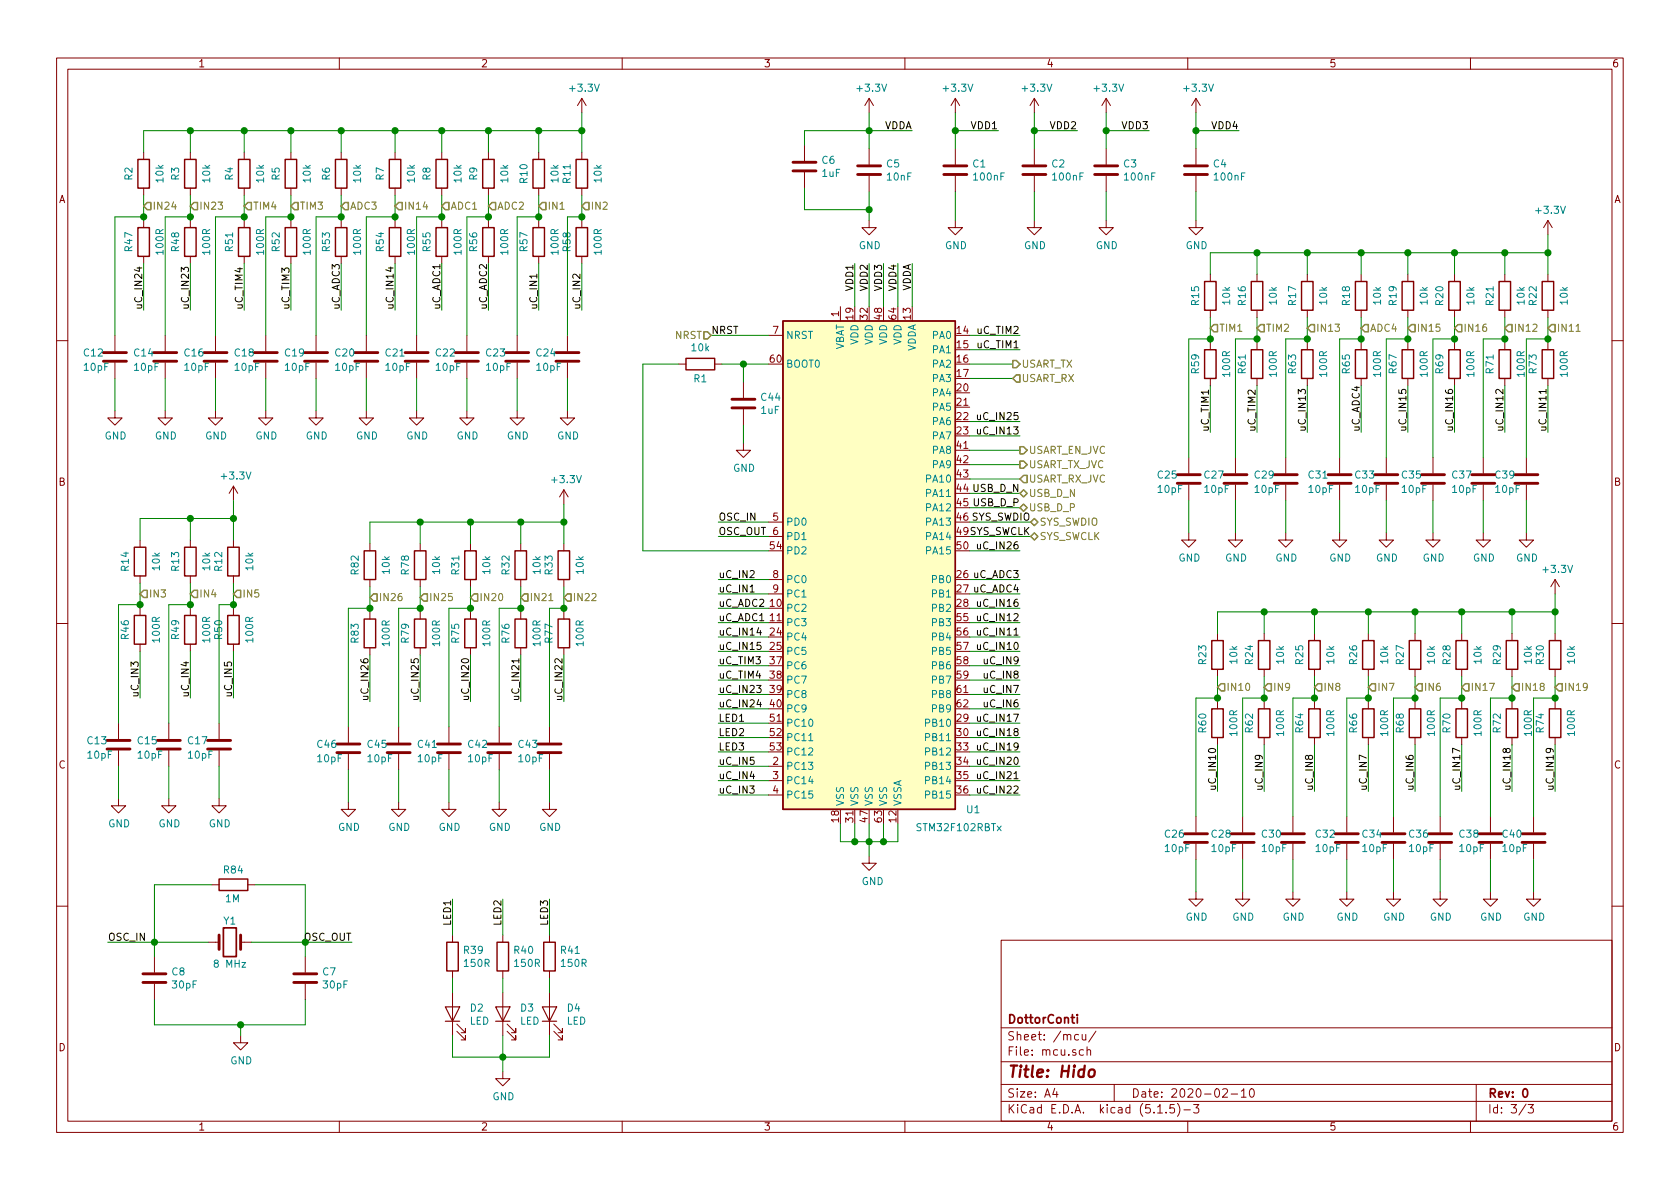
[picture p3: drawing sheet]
<svg xmlns="http://www.w3.org/2000/svg" width="297mm" height="210mm" viewBox="0 0 297 210" stroke-linecap="round" stroke-linejoin="round" font-family="sans-serif">
<defs><g id="words">
<text font-size="2.8" fill="#840000" x="178" y="190.5">Title: Hido</text>
<g font-size="2.1" fill="#840000">
<text x="178" y="184">Sheet: /mcu/</text>
<text x="178" y="181">DottorConti</text>
<text x="178" y="186.7">File: mcu.sch</text>
<text x="178" y="196.9">KiCad E.D.A. kicad (5.1.5)-3</text>
<text x="178" y="194.1">Size: A4</text>
<text x="200" y="194.1">Date: 2020-02-10</text>
<text x="263" y="194.1">Rev: 0</text>
<text x="263" y="196.9">Id: 3/3</text>
</g>
<g font-size="1.8" fill="#840000">
<text x="35" y="11.9">1</text>
<text x="85" y="11.9">2</text>
<text x="135" y="11.9">3</text>
<text x="185" y="11.9">4</text>
<text x="235" y="11.9">5</text>
<text x="285" y="11.9">6</text>
<text x="10.4" y="35.9">A</text>
<text x="285.4" y="35.9">A</text>
<text x="136.7" y="59">7</text>
<text x="148.3" y="56" transform="rotate(-90 148.3 56)">1</text>
<text x="150.9" y="56.5" transform="rotate(-90 150.9 56.5)">19</text>
<text x="153.4" y="56.5" transform="rotate(-90 153.4 56.5)">32</text>
<text x="156" y="56.5" transform="rotate(-90 156 56.5)">48</text>
<text x="158.5" y="56.5" transform="rotate(-90 158.5 56.5)">64</text>
<text x="161" y="56.5" transform="rotate(-90 161 56.5)">13</text>
<text x="169.2" y="59">14</text>
<text x="136.2" y="64.1">60</text>
<text x="169.2" y="61.6">15</text>
<text x="169.2" y="64.1">16</text>
<text x="169.2" y="66.7">17</text>
<text x="169.2" y="69.2">20</text>
<text x="169.2" y="71.7">21</text>
<text x="169.2" y="74.3">22</text>
<text x="169.2" y="76.8">23</text>
<text x="169.2" y="79.4">41</text>
<text x="169.2" y="81.9">42</text>
<text x="10.4" y="85.9">B</text>
<text x="169.2" y="84.4">43</text>
<text x="285.4" y="85.9">B</text>
<text x="136.7" y="92.1">5</text>
<text x="136.2" y="97.1">54</text>
<text x="169.2" y="97.1">50</text>
<text x="136.2" y="107.3">10</text>
<text x="136.7" y="102.2">8</text>
<text x="136.7" y="104.8">9</text>
<text x="169.2" y="107.3">28</text>
<text x="136.2" y="109.8">11</text>
<text x="136.2" y="112.4">24</text>
<text x="169.2" y="109.8">55</text>
<text x="169.2" y="112.4">56</text>
<text x="136.2" y="114.9">25</text>
<text x="136.2" y="117.5">37</text>
<text x="169.2" y="114.9">57</text>
<text x="169.2" y="117.5">58</text>
<text x="136.2" y="120">38</text>
<text x="136.2" y="122.5">39</text>
<text x="136.2" y="125.1">40</text>
<text x="169.2" y="120">59</text>
<text x="169.2" y="122.5">61</text>
<text x="169.2" y="125.1">62</text>
<text x="136.2" y="127.6">51</text>
<text x="136.2" y="130.2">52</text>
<text x="169.2" y="127.6">29</text>
<text x="169.2" y="130.2">30</text>
<text x="10.4" y="135.9">C</text>
<text x="136.2" y="132.7">53</text>
<text x="136.7" y="135.2">2</text>
<text x="136.7" y="137.8">3</text>
<text x="169.2" y="132.7">33</text>
<text x="169.2" y="135.2">34</text>
<text x="169.2" y="137.8">35</text>
<text x="285.4" y="135.9">C</text>
<text x="136.7" y="140.3">4</text>
<text x="169.2" y="140.3">36</text>
<text x="148.3" y="145.4" transform="rotate(-90 148.3 145.4)">18</text>
<text x="150.9" y="145.4" transform="rotate(-90 150.9 145.4)">31</text>
<text x="153.4" y="145.4" transform="rotate(-90 153.4 145.4)">47</text>
<text x="156" y="145.4" transform="rotate(-90 156 145.4)">63</text>
<text x="158.5" y="145.4" transform="rotate(-90 158.5 145.4)">12</text>
<text x="10.4" y="185.9">D</text>
<text x="285.4" y="185.9">D</text>
<text x="35" y="199.9">1</text>
<text x="85" y="199.9">2</text>
<text x="135" y="199.9">3</text>
<text x="185" y="199.9">4</text>
<text x="235" y="199.9">5</text>
<text x="285" y="199.9">6</text>
</g>
<g font-size="1.8" fill="#008484">
<text x="100.9" y="16.2">+3.3V</text>
<text x="151.7" y="16.2">+3.3V</text>
<text x="167" y="16.2">+3.3V</text>
<text x="180.9" y="16.2">+3.3V</text>
<text x="193.6" y="16.2">+3.3V</text>
<text x="209.5" y="16.2">+3.3V</text>
<text x="145.4" y="29">C6</text>
<text x="156.8" y="29.6">C5</text>
<text x="172" y="29.6">C1</text>
<text x="186" y="29.6">C2</text>
<text x="198.7" y="29.6">C3</text>
<text x="214.6" y="29.6">C4</text>
<text x="23.4" y="31.8" transform="rotate(-90 23.4 31.8)">R2</text>
<text x="28.9" y="32.2" transform="rotate(-90 28.9 32.2)">10k</text>
<text x="31.7" y="31.8" transform="rotate(-90 31.7 31.8)">R3</text>
<text x="37.2" y="32.2" transform="rotate(-90 37.2 32.2)">10k</text>
<text x="41.2" y="31.8" transform="rotate(-90 41.2 31.8)">R4</text>
<text x="46.7" y="32.2" transform="rotate(-90 46.7 32.2)">10k</text>
<text x="49.5" y="31.8" transform="rotate(-90 49.5 31.8)">R5</text>
<text x="54.9" y="32.2" transform="rotate(-90 54.9 32.2)">10k</text>
<text x="58.3" y="31.8" transform="rotate(-90 58.3 31.8)">R6</text>
<text x="63.8" y="32.2" transform="rotate(-90 63.8 32.2)">10k</text>
<text x="67.9" y="31.8" transform="rotate(-90 67.9 31.8)">R7</text>
<text x="73.4" y="32.2" transform="rotate(-90 73.4 32.2)">10k</text>
<text x="76.1" y="31.8" transform="rotate(-90 76.1 31.8)">R8</text>
<text x="81.6" y="32.2" transform="rotate(-90 81.6 32.2)">10k</text>
<text x="84.4" y="31.8" transform="rotate(-90 84.4 31.8)">R9</text>
<text x="89.9" y="32.2" transform="rotate(-90 89.9 32.2)">10k</text>
<text x="93.3" y="32.4" transform="rotate(-90 93.3 32.4)">R10</text>
<text x="98.8" y="32.2" transform="rotate(-90 98.8 32.2)">10k</text>
<text x="100.9" y="32.4" transform="rotate(-90 100.9 32.4)">R11</text>
<text x="106.4" y="32.2" transform="rotate(-90 106.4 32.2)">10k</text>
<text x="145.4" y="31.3">1uF</text>
<text x="156.9" y="31.9">10nF</text>
<text x="172.3" y="31.9">100nF</text>
<text x="186.3" y="31.9">100nF</text>
<text x="199" y="31.9">100nF</text>
<text x="214.8" y="31.9">100nF</text>
<text x="271.7" y="37.8">+3.3V</text>
<text x="23.4" y="44.4" transform="rotate(-90 23.4 44.4)">R47</text>
<text x="28.9" y="44.9" transform="rotate(-90 28.9 44.9)">100R</text>
<text x="31.7" y="44.4" transform="rotate(-90 31.7 44.4)">R48</text>
<text x="37.2" y="44.9" transform="rotate(-90 37.2 44.9)">100R</text>
<text x="41.2" y="44.4" transform="rotate(-90 41.2 44.4)">R51</text>
<text x="46.7" y="44.9" transform="rotate(-90 46.7 44.9)">100R</text>
<text x="49.5" y="44.4" transform="rotate(-90 49.5 44.4)">R52</text>
<text x="54.9" y="44.9" transform="rotate(-90 54.9 44.9)">100R</text>
<text x="58.3" y="44.4" transform="rotate(-90 58.3 44.4)">R53</text>
<text x="63.8" y="44.9" transform="rotate(-90 63.8 44.9)">100R</text>
<text x="67.9" y="44.4" transform="rotate(-90 67.9 44.4)">R54</text>
<text x="73.4" y="44.9" transform="rotate(-90 73.4 44.9)">100R</text>
<text x="76.1" y="44.4" transform="rotate(-90 76.1 44.4)">R55</text>
<text x="81.6" y="44.9" transform="rotate(-90 81.6 44.9)">100R</text>
<text x="84.4" y="44.4" transform="rotate(-90 84.4 44.4)">R56</text>
<text x="89.9" y="44.9" transform="rotate(-90 89.9 44.9)">100R</text>
<text x="93.3" y="44.4" transform="rotate(-90 93.3 44.4)">R57</text>
<text x="98.8" y="44.9" transform="rotate(-90 98.8 44.9)">100R</text>
<text x="100.9" y="44.4" transform="rotate(-90 100.9 44.4)">R58</text>
<text x="106.4" y="44.9" transform="rotate(-90 106.4 44.9)">100R</text>
<text x="151.8" y="44.1">GND</text>
<text x="167.1" y="44.1">GND</text>
<text x="181.1" y="44.1">GND</text>
<text x="193.8" y="44.1">GND</text>
<text x="209.6" y="44.1">GND</text>
<text x="212" y="53.9" transform="rotate(-90 212 53.9)">R15</text>
<text x="217.5" y="53.8" transform="rotate(-90 217.5 53.8)">10k</text>
<text x="220.3" y="53.9" transform="rotate(-90 220.3 53.9)">R16</text>
<text x="225.8" y="53.8" transform="rotate(-90 225.8 53.8)">10k</text>
<text x="229.2" y="53.9" transform="rotate(-90 229.2 53.9)">R17</text>
<text x="234.6" y="53.8" transform="rotate(-90 234.6 53.8)">10k</text>
<text x="238.7" y="53.9" transform="rotate(-90 238.7 53.9)">R18</text>
<text x="244.2" y="53.8" transform="rotate(-90 244.2 53.8)">10k</text>
<text x="246.9" y="53.9" transform="rotate(-90 246.9 53.9)">R19</text>
<text x="252.4" y="53.8" transform="rotate(-90 252.4 53.8)">10k</text>
<text x="255.2" y="53.9" transform="rotate(-90 255.2 53.9)">R20</text>
<text x="260.7" y="53.8" transform="rotate(-90 260.7 53.8)">10k</text>
<text x="264.1" y="53.9" transform="rotate(-90 264.1 53.9)">R21</text>
<text x="269.6" y="53.8" transform="rotate(-90 269.6 53.8)">10k</text>
<text x="271.7" y="53.9" transform="rotate(-90 271.7 53.9)">R22</text>
<text x="277.2" y="53.8" transform="rotate(-90 277.2 53.8)">10k</text>
<text x="138.9" y="59.9">NRST</text>
<text x="165" y="59.9">PA0</text>
<text x="14.9" y="63">C12</text>
<text x="14.9" y="65.6">10pF</text>
<text x="23.8" y="63">C14</text>
<text x="23.8" y="65.6">10pF</text>
<text x="32.7" y="63">C16</text>
<text x="32.7" y="65.6">10pF</text>
<text x="41.6" y="63">C18</text>
<text x="41.6" y="65.6">10pF</text>
<text x="50.4" y="63">C19</text>
<text x="50.5" y="65.6">10pF</text>
<text x="59.3" y="63">C20</text>
<text x="59.4" y="65.6">10pF</text>
<text x="68.2" y="63">C21</text>
<text x="68.3" y="65.6">10pF</text>
<text x="77.1" y="63">C22</text>
<text x="77.2" y="65.6">10pF</text>
<text x="86" y="63">C23</text>
<text x="86.1" y="65.6">10pF</text>
<text x="94.9" y="63">C24</text>
<text x="94.9" y="65.6">10pF</text>
<text x="122.4" y="62.1">10k</text>
<text x="138.9" y="65">BOOT0</text>
<text x="149.2" y="62.1" transform="rotate(-90 149.2 62.1)">VBAT</text>
<text x="151.8" y="61" transform="rotate(-90 151.8 61)">VDD</text>
<text x="154.3" y="61" transform="rotate(-90 154.3 61)">VDD</text>
<text x="156.8" y="61" transform="rotate(-90 156.8 61)">VDD</text>
<text x="159.4" y="61" transform="rotate(-90 159.4 61)">VDD</text>
<text x="161.9" y="62.3" transform="rotate(-90 161.9 62.3)">VDDA</text>
<text x="165" y="62.5">PA1</text>
<text x="165" y="65">PA2</text>
<text x="122.7" y="67.6">R1</text>
<text x="134.6" y="70.9">C44</text>
<text x="165" y="67.6">PA3</text>
<text x="165" y="70.1">PA4</text>
<text x="212" y="66" transform="rotate(-90 212 66)">R59</text>
<text x="217.5" y="66.5" transform="rotate(-90 217.5 66.5)">100R</text>
<text x="220.3" y="66" transform="rotate(-90 220.3 66)">R61</text>
<text x="225.8" y="66.5" transform="rotate(-90 225.8 66.5)">100R</text>
<text x="229.2" y="66" transform="rotate(-90 229.2 66)">R63</text>
<text x="234.6" y="66.5" transform="rotate(-90 234.6 66.5)">100R</text>
<text x="238.7" y="66" transform="rotate(-90 238.7 66)">R65</text>
<text x="244.2" y="66.5" transform="rotate(-90 244.2 66.5)">100R</text>
<text x="246.9" y="66" transform="rotate(-90 246.9 66)">R67</text>
<text x="252.4" y="66.5" transform="rotate(-90 252.4 66.5)">100R</text>
<text x="255.2" y="66" transform="rotate(-90 255.2 66)">R69</text>
<text x="260.7" y="66.5" transform="rotate(-90 260.7 66.5)">100R</text>
<text x="264.1" y="66" transform="rotate(-90 264.1 66)">R71</text>
<text x="269.6" y="66.5" transform="rotate(-90 269.6 66.5)">100R</text>
<text x="271.7" y="66" transform="rotate(-90 271.7 66)">R73</text>
<text x="277.2" y="66.5" transform="rotate(-90 277.2 66.5)">100R</text>
<text x="18.5" y="77.7">GND</text>
<text x="27.4" y="77.7">GND</text>
<text x="36.3" y="77.7">GND</text>
<text x="45.2" y="77.7">GND</text>
<text x="54.1" y="77.7">GND</text>
<text x="62.9" y="77.7">GND</text>
<text x="71.8" y="77.7">GND</text>
<text x="80.7" y="77.7">GND</text>
<text x="89.6" y="77.7">GND</text>
<text x="98.5" y="77.7">GND</text>
<text x="134.6" y="73.2">1uF</text>
<text x="165" y="72.6">PA5</text>
<text x="165" y="75.2">PA6</text>
<text x="165" y="77.7">PA7</text>
<text x="129.6" y="83.4">GND</text>
<text x="165" y="80.3">PA8</text>
<text x="165" y="82.8">PA9</text>
<text x="39.3" y="84.8">+3.3V</text>
<text x="97.7" y="85.4">+3.3V</text>
<text x="164" y="85.3">PA10</text>
<text x="164" y="87.9">PA11</text>
<text x="204.7" y="84.6">C25</text>
<text x="204.8" y="87.2">10pF</text>
<text x="213" y="84.6">C27</text>
<text x="213.1" y="87.2">10pF</text>
<text x="221.9" y="84.6">C29</text>
<text x="221.9" y="87.2">10pF</text>
<text x="231.4" y="84.6">C31</text>
<text x="231.5" y="87.2">10pF</text>
<text x="239.7" y="84.6">C33</text>
<text x="239.7" y="87.2">10pF</text>
<text x="247.9" y="84.6">C35</text>
<text x="248" y="87.2">10pF</text>
<text x="256.8" y="84.6">C37</text>
<text x="256.9" y="87.2">10pF</text>
<text x="264.4" y="84.6">C39</text>
<text x="264.5" y="87.2">10pF</text>
<text x="138.9" y="93">PD0</text>
<text x="138.9" y="95.5">PD1</text>
<text x="164" y="90.4">PA12</text>
<text x="164" y="93">PA13</text>
<text x="164" y="95.5">PA14</text>
<text x="22.8" y="100.9" transform="rotate(-90 22.8 100.9)">R14</text>
<text x="28.3" y="100.8" transform="rotate(-90 28.3 100.8)">10k</text>
<text x="31.7" y="100.9" transform="rotate(-90 31.7 100.9)">R13</text>
<text x="37.2" y="100.8" transform="rotate(-90 37.2 100.8)">10k</text>
<text x="39.3" y="100.9" transform="rotate(-90 39.3 100.9)">R12</text>
<text x="44.8" y="100.8" transform="rotate(-90 44.8 100.8)">10k</text>
<text x="63.4" y="101.6" transform="rotate(-90 63.4 101.6)">R82</text>
<text x="68.9" y="101.4" transform="rotate(-90 68.9 101.4)">10k</text>
<text x="72.3" y="101.6" transform="rotate(-90 72.3 101.6)">R78</text>
<text x="77.8" y="101.4" transform="rotate(-90 77.8 101.4)">10k</text>
<text x="81.2" y="101.6" transform="rotate(-90 81.2 101.6)">R31</text>
<text x="86.7" y="101.4" transform="rotate(-90 86.7 101.4)">10k</text>
<text x="90.1" y="101.6" transform="rotate(-90 90.1 101.6)">R32</text>
<text x="95.6" y="101.4" transform="rotate(-90 95.6 101.4)">10k</text>
<text x="97.7" y="101.6" transform="rotate(-90 97.7 101.6)">R33</text>
<text x="103.2" y="101.4" transform="rotate(-90 103.2 101.4)">10k</text>
<text x="138.9" y="98">PD2</text>
<text x="164" y="98">PA15</text>
<text x="208.4" y="99.3">GND</text>
<text x="216.6" y="99.3">GND</text>
<text x="225.5" y="99.3">GND</text>
<text x="235" y="99.3">GND</text>
<text x="243.3" y="99.3">GND</text>
<text x="251.5" y="99.3">GND</text>
<text x="260.4" y="99.3">GND</text>
<text x="268" y="99.3">GND</text>
<text x="273" y="101.3">+3.3V</text>
<text x="138.9" y="103.1">PC0</text>
<text x="138.9" y="105.7">PC1</text>
<text x="165" y="103.1">PB0</text>
<text x="165" y="105.7">PB1</text>
<text x="22.8" y="113" transform="rotate(-90 22.8 113)">R46</text>
<text x="28.3" y="113.5" transform="rotate(-90 28.3 113.5)">100R</text>
<text x="31.7" y="113" transform="rotate(-90 31.7 113)">R49</text>
<text x="37.2" y="113.5" transform="rotate(-90 37.2 113.5)">100R</text>
<text x="39.3" y="113" transform="rotate(-90 39.3 113)">R50</text>
<text x="44.8" y="113.5" transform="rotate(-90 44.8 113.5)">100R</text>
<text x="63.4" y="113.6" transform="rotate(-90 63.4 113.6)">R83</text>
<text x="72.3" y="113.6" transform="rotate(-90 72.3 113.6)">R79</text>
<text x="81.2" y="113.6" transform="rotate(-90 81.2 113.6)">R75</text>
<text x="90.1" y="113.6" transform="rotate(-90 90.1 113.6)">R76</text>
<text x="97.7" y="113.6" transform="rotate(-90 97.7 113.6)">R77</text>
<text x="138.9" y="108.2">PC2</text>
<text x="138.9" y="110.7">PC3</text>
<text x="138.9" y="113.3">PC4</text>
<text x="165" y="108.2">PB2</text>
<text x="165" y="110.7">PB3</text>
<text x="165" y="113.3">PB4</text>
<text x="68.9" y="114.1" transform="rotate(-90 68.9 114.1)">100R</text>
<text x="77.8" y="114.1" transform="rotate(-90 77.8 114.1)">100R</text>
<text x="86.7" y="114.1" transform="rotate(-90 86.7 114.1)">100R</text>
<text x="95.6" y="114.1" transform="rotate(-90 95.6 114.1)">100R</text>
<text x="103.2" y="114.1" transform="rotate(-90 103.2 114.1)">100R</text>
<text x="138.9" y="115.8">PC5</text>
<text x="138.9" y="118.4">PC6</text>
<text x="165" y="115.8">PB5</text>
<text x="165" y="118.4">PB6</text>
<text x="213.3" y="117.4" transform="rotate(-90 213.3 117.4)">R23</text>
<text x="218.8" y="117.3" transform="rotate(-90 218.8 117.3)">10k</text>
<text x="221.5" y="117.4" transform="rotate(-90 221.5 117.4)">R24</text>
<text x="227" y="117.3" transform="rotate(-90 227 117.3)">10k</text>
<text x="230.4" y="117.4" transform="rotate(-90 230.4 117.4)">R25</text>
<text x="235.9" y="117.3" transform="rotate(-90 235.9 117.3)">10k</text>
<text x="240" y="117.4" transform="rotate(-90 240 117.4)">R26</text>
<text x="245.4" y="117.3" transform="rotate(-90 245.4 117.3)">10k</text>
<text x="248.2" y="117.4" transform="rotate(-90 248.2 117.4)">R27</text>
<text x="253.7" y="117.3" transform="rotate(-90 253.7 117.3)">10k</text>
<text x="256.5" y="117.4" transform="rotate(-90 256.5 117.4)">R28</text>
<text x="262" y="117.3" transform="rotate(-90 262 117.3)">10k</text>
<text x="265.4" y="117.4" transform="rotate(-90 265.4 117.4)">R29</text>
<text x="270.8" y="117.3" transform="rotate(-90 270.8 117.3)">10k</text>
<text x="273" y="117.4" transform="rotate(-90 273 117.4)">R30</text>
<text x="278.5" y="117.3" transform="rotate(-90 278.5 117.3)">10k</text>
<text x="138.9" y="120.9">PC7</text>
<text x="138.9" y="123.4">PC8</text>
<text x="138.9" y="126">PC9</text>
<text x="165" y="120.9">PB7</text>
<text x="165" y="123.4">PB8</text>
<text x="165" y="126">PB9</text>
<text x="15.5" y="131.6">C13</text>
<text x="24.4" y="131.6">C15</text>
<text x="33.3" y="131.6">C17</text>
<text x="138.9" y="128.5">PC10</text>
<text x="138.9" y="131.1">PC11</text>
<text x="164" y="128.5">PB10</text>
<text x="164" y="131.1">PB11</text>
<text x="213.3" y="129.5" transform="rotate(-90 213.3 129.5)">R60</text>
<text x="218.8" y="130" transform="rotate(-90 218.8 130)">100R</text>
<text x="221.5" y="129.5" transform="rotate(-90 221.5 129.5)">R62</text>
<text x="227" y="130" transform="rotate(-90 227 130)">100R</text>
<text x="230.4" y="129.5" transform="rotate(-90 230.4 129.5)">R64</text>
<text x="235.9" y="130" transform="rotate(-90 235.9 130)">100R</text>
<text x="240" y="129.5" transform="rotate(-90 240 129.5)">R66</text>
<text x="245.4" y="130" transform="rotate(-90 245.4 130)">100R</text>
<text x="248.2" y="129.5" transform="rotate(-90 248.2 129.5)">R68</text>
<text x="253.7" y="130" transform="rotate(-90 253.7 130)">100R</text>
<text x="256.5" y="129.5" transform="rotate(-90 256.5 129.5)">R70</text>
<text x="262" y="130" transform="rotate(-90 262 130)">100R</text>
<text x="265.4" y="129.5" transform="rotate(-90 265.4 129.5)">R72</text>
<text x="270.8" y="130" transform="rotate(-90 270.8 130)">100R</text>
<text x="273" y="129.5" transform="rotate(-90 273 129.5)">R74</text>
<text x="278.5" y="130" transform="rotate(-90 278.5 130)">100R</text>
<text x="15.6" y="134.2">10pF</text>
<text x="24.5" y="134.2">10pF</text>
<text x="33.4" y="134.2">10pF</text>
<text x="56.2" y="132.3">C46</text>
<text x="56.2" y="134.8">10pF</text>
<text x="65" y="132.3">C45</text>
<text x="65.1" y="134.8">10pF</text>
<text x="73.9" y="132.3">C41</text>
<text x="74" y="134.8">10pF</text>
<text x="82.8" y="132.3">C42</text>
<text x="82.9" y="134.8">10pF</text>
<text x="91.7" y="132.3">C43</text>
<text x="91.8" y="134.8">10pF</text>
<text x="138.9" y="133.6">PC12</text>
<text x="138.9" y="136.1">PC13</text>
<text x="164" y="133.6">PB12</text>
<text x="164" y="136.1">PB13</text>
<text x="138.9" y="138.7">PC14</text>
<text x="138.9" y="141.2">PC15</text>
<text x="149.2" y="142.6" transform="rotate(-90 149.2 142.6)">VSS</text>
<text x="151.8" y="142.6" transform="rotate(-90 151.8 142.6)">VSS</text>
<text x="154.3" y="142.6" transform="rotate(-90 154.3 142.6)">VSS</text>
<text x="156.8" y="142.6" transform="rotate(-90 156.8 142.6)">VSS</text>
<text x="159.4" y="142.6" transform="rotate(-90 159.4 142.6)">VSSA</text>
<text x="164" y="138.7">PB14</text>
<text x="164" y="141.2">PB15</text>
<text x="171" y="143.8">U1</text>
<text x="19.1" y="146.3">GND</text>
<text x="28" y="146.3">GND</text>
<text x="36.9" y="146.3">GND</text>
<text x="59.8" y="146.9">GND</text>
<text x="68.7" y="146.9">GND</text>
<text x="77.5" y="146.9">GND</text>
<text x="86.4" y="146.9">GND</text>
<text x="95.3" y="146.9">GND</text>
<text x="162.4" y="147">STM32F102RBTx</text>
<text x="206" y="148.1">C26</text>
<text x="214.3" y="148.1">C28</text>
<text x="223.2" y="148.1">C30</text>
<text x="232.7" y="148.1">C32</text>
<text x="240.9" y="148.1">C34</text>
<text x="249.2" y="148.1">C36</text>
<text x="258.1" y="148.1">C38</text>
<text x="265.7" y="148.1">C40</text>
<text x="39.6" y="154.5">R84</text>
<text x="206.1" y="150.7">10pF</text>
<text x="214.3" y="150.7">10pF</text>
<text x="223.2" y="150.7">10pF</text>
<text x="232.7" y="150.7">10pF</text>
<text x="241" y="150.7">10pF</text>
<text x="249.3" y="150.7">10pF</text>
<text x="258.1" y="150.7">10pF</text>
<text x="265.8" y="150.7">10pF</text>
<text x="39.9" y="159.6">1M</text>
<text x="152.3" y="156.5">GND</text>
<text x="39.6" y="163.5">Y1</text>
<text x="209.6" y="162.8">GND</text>
<text x="217.9" y="162.8">GND</text>
<text x="226.8" y="162.8">GND</text>
<text x="236.3" y="162.8">GND</text>
<text x="244.6" y="162.8">GND</text>
<text x="252.8" y="162.8">GND</text>
<text x="261.7" y="162.8">GND</text>
<text x="269.3" y="162.8">GND</text>
<text x="30.4" y="172.5">C8</text>
<text x="38.1" y="171.1">8 MHz</text>
<text x="57.1" y="172.5">C7</text>
<text x="82.1" y="168.7">R39</text>
<text x="82.2" y="171">150R</text>
<text x="91" y="168.7">R40</text>
<text x="91.1" y="171">150R</text>
<text x="99.2" y="168.7">R41</text>
<text x="99.3" y="171">150R</text>
<text x="30.6" y="174.8">30pF</text>
<text x="57.2" y="174.8">30pF</text>
<text x="83.2" y="178.9">D2</text>
<text x="92.1" y="178.9">D3</text>
<text x="100.3" y="178.9">D4</text>
<text x="83" y="181.2">LED</text>
<text x="91.9" y="181.2">LED</text>
<text x="100.2" y="181.2">LED</text>
<text x="40.7" y="188.2">GND</text>
<text x="87.1" y="194.6">GND</text>
</g>
<g font-size="1.8">
<text x="156.3" y="22.9">VDDA</text>
<text x="171.8" y="22.9">VDD1</text>
<text x="185.8" y="22.9">VDD2</text>
<text x="198.5" y="22.9">VDD3</text>
<text x="214.4" y="22.9">VDD4</text>
<text x="150.9" y="51.3" transform="rotate(-90 150.9 51.3)">VDD1</text>
<text x="153.4" y="51.3" transform="rotate(-90 153.4 51.3)">VDD2</text>
<text x="156" y="51.3" transform="rotate(-90 156 51.3)">VDD3</text>
<text x="158.5" y="51.3" transform="rotate(-90 158.5 51.3)">VDD4</text>
<text x="161" y="51.6" transform="rotate(-90 161 51.6)">VDDA</text>
<text x="25.1" y="54.9" transform="rotate(-90 25.1 54.9)">uC_IN24</text>
<text x="33.4" y="54.9" transform="rotate(-90 33.4 54.9)">uC_IN23</text>
<text x="42.9" y="54.9" transform="rotate(-90 42.9 54.9)">uC_TIM4</text>
<text x="51.2" y="54.9" transform="rotate(-90 51.2 54.9)">uC_TIM3</text>
<text x="60.1" y="54.9" transform="rotate(-90 60.1 54.9)">uC_ADC3</text>
<text x="69.6" y="54.9" transform="rotate(-90 69.6 54.9)">uC_IN14</text>
<text x="77.9" y="54.9" transform="rotate(-90 77.9 54.9)">uC_ADC1</text>
<text x="86.1" y="54.9" transform="rotate(-90 86.1 54.9)">uC_ADC2</text>
<text x="95" y="54.9" transform="rotate(-90 95 54.9)">uC_IN1</text>
<text x="102.6" y="54.9" transform="rotate(-90 102.6 54.9)">uC_IN2</text>
<text x="125.7" y="59">NRST</text>
<text x="173" y="59">uC_TIM2</text>
<text x="173" y="61.6">uC_TIM1</text>
<text x="173.3" y="76.8">uC_IN13</text>
<text x="173.3" y="74.3">uC_IN25</text>
<text x="213.7" y="76.4" transform="rotate(-90 213.7 76.4)">uC_TIM1</text>
<text x="222" y="76.4" transform="rotate(-90 222 76.4)">uC_TIM2</text>
<text x="230.9" y="76.4" transform="rotate(-90 230.9 76.4)">uC_IN13</text>
<text x="240.4" y="76.4" transform="rotate(-90 240.4 76.4)">uC_ADC4</text>
<text x="248.7" y="76.4" transform="rotate(-90 248.7 76.4)">uC_IN15</text>
<text x="256.9" y="76.4" transform="rotate(-90 256.9 76.4)">uC_IN16</text>
<text x="265.8" y="76.4" transform="rotate(-90 265.8 76.4)">uC_IN12</text>
<text x="273.4" y="76.4" transform="rotate(-90 273.4 76.4)">uC_IN11</text>
<text x="169.2" y="87">44 USB_D_N</text>
<text x="169.2" y="89.5">45 USB_D_P</text>
<text x="127" y="94.6">OSC_OUT 6</text>
<text x="127" y="92.1">OSC_IN</text>
<text x="169.2" y="92.1">46 SYS_SWDIO</text>
<text x="169.2" y="94.6">49SYS_SWCLK</text>
<text x="173.3" y="97.1">uC_IN26</text>
<text x="127" y="102.2">uC_IN2</text>
<text x="127" y="107.3">uC_ADC2</text>
<text x="127" y="104.8">uC_IN1</text>
<text x="169.2" y="102.2">26 uC_ADC3</text>
<text x="169.2" y="104.8">27 uC_ADC4</text>
<text x="173.3" y="107.3">uC_IN16</text>
<text x="127" y="112.4">uC_IN14</text>
<text x="127" y="109.8">uC_ADC1</text>
<text x="173.3" y="109.8">uC_IN12</text>
<text x="173.3" y="112.4">uC_IN11</text>
<text x="127" y="114.9">uC_IN15</text>
<text x="127" y="117.5">uC_TIM3</text>
<text x="173.3" y="114.9">uC_IN10</text>
<text x="174.2" y="117.5">uC_IN9</text>
<text x="24.5" y="123.4" transform="rotate(-90 24.5 123.4)">uC_IN3</text>
<text x="33.4" y="123.4" transform="rotate(-90 33.4 123.4)">uC_IN4</text>
<text x="41" y="123.4" transform="rotate(-90 41 123.4)">uC_IN5</text>
<text x="65.2" y="124.1" transform="rotate(-90 65.2 124.1)">uC_IN26</text>
<text x="74" y="124.1" transform="rotate(-90 74 124.1)">uC_IN25</text>
<text x="82.9" y="124.1" transform="rotate(-90 82.9 124.1)">uC_IN20</text>
<text x="91.8" y="124.1" transform="rotate(-90 91.8 124.1)">uC_IN21</text>
<text x="99.4" y="124.1" transform="rotate(-90 99.4 124.1)">uC_IN22</text>
<text x="127" y="120">uC_TIM4</text>
<text x="127" y="122.5">uC_IN23</text>
<text x="127" y="125.1">uC_IN24</text>
<text x="174.2" y="122.5">uC_IN7</text>
<text x="174.2" y="125.1">uC_IN6</text>
<text x="174.2" y="120">uC_IN8</text>
<text x="127" y="127.6">LED1</text>
<text x="127" y="130.2">LED2</text>
<text x="173.3" y="130.2">uC_IN18</text>
<text x="173.3" y="127.6">uC_IN17</text>
<text x="127" y="137.8">uC_IN4</text>
<text x="127" y="135.2">uC_IN5</text>
<text x="127" y="132.7">LED3</text>
<text x="173.3" y="132.7">uC_IN19</text>
<text x="173.3" y="137.8">uC_IN21</text>
<text x="173.3" y="135.2">uC_IN20</text>
<text x="127" y="140.3">uC_IN3</text>
<text x="173.3" y="140.3">uC_IN22</text>
<text x="215" y="139.9" transform="rotate(-90 215 139.9)">uC_IN10</text>
<text x="223.3" y="139.9" transform="rotate(-90 223.3 139.9)">uC_IN9</text>
<text x="232.2" y="139.9" transform="rotate(-90 232.2 139.9)">uC_IN8</text>
<text x="241.7" y="139.9" transform="rotate(-90 241.7 139.9)">uC_IN7</text>
<text x="249.9" y="139.9" transform="rotate(-90 249.9 139.9)">uC_IN6</text>
<text x="258.2" y="139.9" transform="rotate(-90 258.2 139.9)">uC_IN17</text>
<text x="267.1" y="139.9" transform="rotate(-90 267.1 139.9)">uC_IN18</text>
<text x="274.7" y="139.9" transform="rotate(-90 274.7 139.9)">uC_IN19</text>
<text x="19" y="166.4">OSC_IN</text>
<text x="79.8" y="163.5" transform="rotate(-90 79.8 163.5)">LED1</text>
<text x="88.6" y="163.5" transform="rotate(-90 88.6 163.5)">LED2</text>
<text x="96.9" y="163.5" transform="rotate(-90 96.9 163.5)">LED3</text>
</g>
<g font-size="1.8" fill="#848400">
<text x="26.9" y="37.1">IN24</text>
<text x="35.2" y="37.1">IN23</text>
<text x="44.7" y="37.1">TIM4</text>
<text x="53" y="37.1">TIM3</text>
<text x="61.8" y="37.1">ADC3</text>
<text x="71.4" y="37.1">IN14</text>
<text x="79.6" y="37.1">ADC1</text>
<text x="87.9" y="37.1">ADC2</text>
<text x="96.8" y="37.1">IN1</text>
<text x="104.4" y="37.1">IN2</text>
<text x="119.4" y="59.9">NRST</text>
<text x="215.5" y="58.7">TIM1</text>
<text x="223.8" y="58.7">TIM2</text>
<text x="232.7" y="58.7">IN13</text>
<text x="242.2" y="58.7">ADC4</text>
<text x="250.4" y="58.7">IN15</text>
<text x="258.7" y="58.7">IN16</text>
<text x="267.6" y="58.7">IN12</text>
<text x="275.2" y="58.7">IN11</text>
<text x="180.6" y="65">USART_TX</text>
<text x="180.6" y="67.6">USART_RX</text>
<text x="181.9" y="80.3">USART_EN_JVC</text>
<text x="181.9" y="82.8">USART_TX_JVC</text>
<text x="181.9" y="85.3">USART_RX_JVC</text>
<text x="181.9" y="87.9">USB_D_N</text>
<text x="181.9" y="90.4">USB_D_P</text>
<text x="183.8" y="95.5">SYS_SWCLK</text>
<text x="183.8" y="93">SYS_SWDIO</text>
<text x="26.3" y="105.7">IN3</text>
<text x="35.2" y="105.7">IN4</text>
<text x="42.8" y="105.7">IN5</text>
<text x="66.9" y="106.3">IN26</text>
<text x="75.8" y="106.3">IN25</text>
<text x="84.7" y="106.3">IN20</text>
<text x="93.6" y="106.3">IN21</text>
<text x="101.2" y="106.3">IN22</text>
<text x="216.8" y="122.2">IN10</text>
<text x="225" y="122.2">IN9</text>
<text x="233.9" y="122.2">IN8</text>
<text x="243.5" y="122.2">IN7</text>
<text x="251.7" y="122.2">IN6</text>
<text x="260" y="122.2">IN17</text>
<text x="268.9" y="122.2">IN18</text>
<text x="276.5" y="122.2">IN19</text>
</g>
<text font-size="1.8" fill="#008400" x="53.7" y="166.4">OSC_OUT</text>
</g></defs>
<g fill="none" stroke="#840000" stroke-width=".18">
<path d="M10 10.3h277v189.9h-277zM12 12.2h273v186.1h-273zM60 10.3v1.9M102.9 17.4v2.5M102.9 17.4l-.8 1.3M102.9 17.4l.7 1.3M110 10.3v1.9M153.7 17.4l-.8 1.3M153.7 17.4v2.5M153.7 17.4l.7 1.3M160 10.3v1.9M168.9 17.4l-.8 1.3"/>
<path d="M168.9 17.4v2.5M168.9 17.4l.8 1.3M182.9 17.4v2.5M182.9 17.4l-.8 1.3M182.9 17.4l.7 1.3M195.6 17.4v2.5M195.6 17.4l-.8 1.3M195.6 17.4l.7 1.3M210 10.3v1.9M211.5 17.4v2.5M211.5 17.4l-.8 1.3M211.5 17.4l.7 1.3"/>
<path d="M260 10.3v1.9M25.4 26.9v1.3M25.4 33.3v1.2M25.4 39v1.3M33.7 26.9v1.3M33.7 33.3v1.2M33.7 39v1.3M43.2 26.9v1.3M43.2 33.3v1.2M43.2 39v1.3M51.4 26.9v1.3M51.4 33.3v1.2"/>
<path d="M51.4 39v1.3M60.3 26.9v1.3M60.3 33.3v1.2M60.3 39v1.3M69.8 26.9v1.3M69.8 33.3v1.2M69.8 39v1.3M78.1 26.9v1.3M78.1 33.3v1.2M78.1 39v1.3M86.4 26.9v1.3M86.4 33.3v1.2"/>
<path d="M86.4 39v1.3M95.2 26.9v1.3M95.2 33.3v1.2M95.2 39v1.3M102.9 26.9v1.3M102.9 33.3v1.2M102.9 39v1.3M142.2 25.6v2.8M142.2 30.5v2.8M153.7 39v1.3h1.2l-1.2 1.2-1.3-1.2h1.3M153.7 26.3v2.8M153.7 31.1v2.8"/>
<path d="M168.9 39v1.3h1.3l-1.3 1.2-1.3-1.2h1.3M168.9 26.3v2.8M168.9 31.1v2.8M182.9 39v1.3h1.2l-1.2 1.2-1.3-1.2h1.3M182.9 26.3v2.8M182.9 31.1v2.8M195.6 39v1.3h1.2l-1.2 1.2-1.3-1.2h1.3M195.6 26.3v2.8M195.6 31.1v2.8M211.5 39v1.3h1.2l-1.2 1.2-1.3-1.2h1.3M211.5 26.3v2.8M211.5 31.1v2.8"/>
<path d="M273.7 39l-.8 1.3M273.7 39v2.5M273.7 39l.7 1.3M20.3 59.3v2.8M25.4 45.3v1.3M29.2 59.3v2.8M33.7 45.3v1.3M38.1 59.3v2.8M43.2 45.3v1.3M47 59.3v2.8M51.4 45.3v1.3M55.9 59.3v2.8"/>
<path d="M60.3 45.3v1.3M64.8 59.3v2.8M69.8 45.3v1.3M73.7 59.3v2.8M78.1 45.3v1.3M82.5 59.3v2.8M86.4 45.3v1.3M91.4 59.3v2.8M95.2 45.3v1.3M100.3 59.3v2.8M102.9 45.3v1.3M135.9 59.3h2.5"/>
<path d="M148.6 54.2v2.6M214 48.5v1.3M214 54.9v1.2M222.2 48.5v1.3M222.2 54.9v1.2M231.1 48.5v1.3M231.1 54.9v1.2M240.7 48.5v1.3M240.7 54.9v1.2M248.9 48.5v1.3M248.9 54.9v1.2M257.2 48.5v1.3"/>
<path d="M257.2 54.9v1.2M266.1 48.5v1.3M266.1 54.9v1.2M273.7 48.5v1.3M273.7 54.9v1.2M10 60.2h2M20.3 72.6v1.3h1.3l-1.3 1.3-1.3-1.3h1.3M20.3 64.1v2.8M29.2 72.6v1.3h1.3l-1.3 1.3-1.3-1.3h1.3M29.2 64.1v2.8M38.1 72.6v1.3h1.3l-1.3 1.3-1.3-1.3h1.3M38.1 64.1v2.8"/>
<path d="M47 72.6v1.3h1.3l-1.3 1.3-1.3-1.3h1.3M47 64.1v2.8M55.9 72.6v1.3h1.2l-1.2 1.3-1.3-1.3h1.3M55.9 64.1v2.8M64.8 72.6v1.3h1.2l-1.2 1.3-1.3-1.3h1.3M64.8 64.1v2.8M73.7 72.6v1.3h1.2l-1.2 1.3-1.3-1.3h1.3M73.7 64.1v2.8M82.5 72.6v1.3h1.3l-1.3 1.3-1.2-1.3h1.2M82.5 64.1v2.8M91.4 72.6v1.3h1.3l-1.3 1.3-1.2-1.3h1.2M91.4 64.1v2.8"/>
<path d="M100.3 72.6v1.3h1.3l-1.3 1.3-1.2-1.3h1.2M100.3 64.1v2.8M120 64.4h1.3M126.4 64.4h1.2M131.4 78.4v1.2h1.3l-1.3 1.3-1.2-1.3h1.2M131.4 67.6v2.8M131.4 72.4v2.8M214 60.6v1.2M214 66.9v1.3M222.2 60.6v1.2M222.2 66.9v1.3M231.1 60.6v1.2"/>
<path d="M231.1 66.9v1.3M240.7 60.6v1.2M240.7 66.9v1.3M248.9 60.6v1.2M248.9 66.9v1.3M257.2 60.6v1.2M257.2 66.9v1.3M266.1 60.6v1.2M266.1 66.9v1.3M273.7 60.6v1.2M273.7 66.9v1.3M285 60.2h2"/>
<path d="M24.8 95.5v1.3M33.7 95.5v1.3M41.3 86l-.8 1.2M41.3 86v2.5M41.3 95.5v1.3M41.3 86l.7 1.2M65.4 96.1v1.3M74.3 96.1v1.3M83.2 96.1v1.3M92.1 96.1v1.3M99.7 86.6v2.5M99.7 96.1v1.3"/>
<path d="M99.7 86.6l-.8 1.3M99.7 86.6l.8 1.3M135.9 92.3h2.5M135.9 94.9h2.5M210.2 94.2v1.3h1.3l-1.3 1.3-1.3-1.3h1.3M210.2 80.9v2.8M210.2 85.7v2.8M218.4 94.2v1.3h1.3l-1.3 1.3-1.2-1.3h1.2M218.4 80.9v2.8M218.4 85.7v2.8M227.3 94.2v1.3h1.3l-1.3 1.3-1.2-1.3h1.2M227.3 80.9v2.8"/>
<path d="M227.3 85.7v2.8M236.9 94.2v1.3h1.2l-1.2 1.3-1.3-1.3h1.3M236.9 80.9v2.8M236.9 85.7v2.8M245.1 94.2v1.3h1.3l-1.3 1.3-1.3-1.3h1.3M245.1 80.9v2.8M245.1 85.7v2.8M253.4 94.2v1.3h1.2l-1.2 1.3-1.3-1.3h1.3M253.4 80.9v2.8M253.4 85.7v2.8M262.3 94.2v1.3h1.2l-1.2 1.3-1.3-1.3h1.3M262.3 80.9v2.8"/>
<path d="M262.3 85.7v2.8M269.9 94.2v1.3h1.2l-1.2 1.3-1.3-1.3h1.3M269.9 80.9v2.8M269.9 85.7v2.8M10 110.3h2M24.8 101.8v1.3M24.8 107.6v1.2M24.8 113.9v1.3M33.7 101.8v1.3M33.7 107.6v1.2M33.7 113.9v1.3M41.3 101.8v1.3"/>
<path d="M41.3 107.6v1.2M41.3 113.9v1.3M65.4 102.5v1.3M65.4 108.2v1.3M65.4 114.5v1.3M74.3 102.5v1.3M74.3 108.2v1.3M74.3 114.5v1.3M83.2 102.5v1.3M83.2 108.2v1.3M83.2 114.5v1.3M92.1 102.5v1.3"/>
<path d="M92.1 108.2v1.3M92.1 114.5v1.3M99.7 102.5v1.3M99.7 108.2v1.3M99.7 114.5v1.3M135.9 102.5h2.5M135.9 105h2.5M215.3 112v1.3M215.3 118.4v1.2M223.5 112v1.3M223.5 118.4v1.2M232.4 112v1.3"/>
<path d="M232.4 118.4v1.2M241.9 112v1.3M241.9 118.4v1.2M250.2 112v1.3M250.2 118.4v1.2M258.4 112v1.3M258.4 118.4v1.2M267.3 112v1.3M267.3 118.4v1.2M275 102.5l-.8 1.3M275 102.5v2.5M275 112v1.3"/>
<path d="M275 118.4v1.2M275 102.5l.7 1.3M285 110.3h2M21 127.9v2.8M21 132.7v2.8M29.8 127.9v2.8M29.8 132.7v2.8M38.7 127.9v2.8M38.7 132.7v2.8M61.6 128.5v2.8M61.6 133.3v2.8M70.5 128.5v2.8"/>
<path d="M70.5 133.3v2.8M79.4 128.5v2.8M79.4 133.3v2.8M88.3 128.5v2.8M88.3 133.3v2.8M97.2 128.5v2.8M97.2 133.3v2.8M135.9 135.5h2.5M135.9 138h2.5M215.3 124.1v1.2M215.3 130.4v1.3M223.5 124.1v1.2"/>
<path d="M223.5 130.4v1.3M232.4 124.1v1.2M232.4 130.4v1.3M241.9 124.1v1.2M241.9 130.4v1.3M250.2 124.1v1.2M250.2 130.4v1.3M258.4 124.1v1.2M258.4 130.4v1.3M267.3 124.1v1.2M267.3 130.4v1.3M275 124.1v1.2"/>
<path d="M275 130.4v1.3M21 141.2v1.3h1.2l-1.2 1.3-1.3-1.3h1.3M29.8 141.2v1.3h1.3l-1.3 1.3-1.2-1.3h1.2M37.5 156.5h1.2M38.7 141.2v1.3h1.3l-1.3 1.3-1.2-1.3h1.2M43.8 156.5h1.3M61.6 141.9v1.2h1.3l-1.3 1.3-1.3-1.3h1.3M70.5 141.9v1.2h1.3l-1.3 1.3-1.3-1.3h1.3M79.4 141.9v1.2h1.2l-1.2 1.3-1.3-1.3h1.3M88.3 141.9v1.2h1.2l-1.2 1.3-1.3-1.3h1.3M97.2 141.9v1.2h1.2l-1.2 1.3-1.3-1.3h1.3M135.9 140.6h2.5"/>
<path d="M153.7 151.4v1.2h1.2l-1.2 1.3-1.3-1.3h1.3M211.5 157.7v1.3h1.2l-1.2 1.3-1.3-1.3h1.3M211.5 144.4v2.8M211.5 149.2v2.8M219.7 157.7v1.3h1.3l-1.3 1.3-1.3-1.3h1.3M219.7 144.4v2.8M219.7 149.2v2.8M228.6 157.7v1.3h1.3l-1.3 1.3-1.3-1.3h1.3M228.6 144.4v2.8M228.6 149.2v2.8M238.1 157.7v1.3h1.3l-1.3 1.3-1.2-1.3h1.2M238.1 144.4v2.8"/>
<path d="M238.1 149.2v2.8M246.4 157.7v1.3h1.2l-1.2 1.3-1.3-1.3h1.3M246.4 144.4v2.8M246.4 149.2v2.8M254.6 157.7v1.3h1.3l-1.3 1.3-1.2-1.3h1.2M254.6 144.4v2.8M254.6 149.2v2.8M263.5 157.7v1.3h1.3l-1.3 1.3-1.2-1.3h1.2M263.5 144.4v2.8M263.5 149.2v2.8M271.1 157.7v1.3h1.3l-1.3 1.3-1.2-1.3h1.2M271.1 144.4v2.8"/>
<path d="M271.1 149.2v2.8M10 160.2h2M27.3 169.2v2.8M27.3 174v2.8M36.8 166.6h1.9M42.5 166.6h1.9M54 169.2v2.8M54 174v2.8M80 165.3v1.3M80 171.7v1.3M80 175.5v7.6M88.9 165.3v1.3"/>
<path d="M88.9 171.7v1.3M88.9 175.5v7.6M97.2 165.3v1.3M97.2 171.7v1.3M97.2 175.5v7.6M177 166.3h108v32h-108zM285 160.2h2M42.5 183.1v1.3h1.3l-1.3 1.3-1.2-1.3h1.2M60 198.3v1.9M80.8 182.4l1.5 1.5v-.8v.8h-.8M80.8 181.1l1.5 1.5v-.7v.7h-.8M88.9 189.5v1.2h1.3l-1.3 1.3-1.3-1.3h1.3"/>
<path d="M89.7 182.4l1.5 1.5v-.8v.8h-.8M89.7 181.1l1.5 1.5v-.7v.7h-.8M97.9 182.4l1.5 1.5v-.8v.8h-.7M97.9 181.1l1.5 1.5v-.7v.7h-.7M110 198.3v1.9M160 198.3v1.9M177 194.8h108M177 191.8h108M177 187.8h108M177 181.8h108M186.5 192.5l-.4 1h1M186.8 193v1"/>
<path d="M190.7 183l-.4-.1-.3 .3 .1 .6h.6M191.3 182.9v.8a.37 .37 0 0 0 .7 .1M191.6 185.7l-.5-.1-.3 .3 .1 .6 .2 .1 .5-.1M192 182.9v1M192.2 185.7l.2-.1 .4 .1v.9M192.2 185.1v1.5M193.8 182.3l-1.3 2M197 191.8v3M204.7 196.8h.8M206.2 196.7v.1M207.6 195.3h-.7l-.1 .7 .2-.1 .5 .1 .2 .2-.1 .5-.2 .1-.6-.1M208.2 195.1a1.71 1.71 0 0 1 0 2.3"/>
<path d="M209.3 196.3h1.2M210 198.3v1.9M211 195.3h1l-.5 .6 .4 .1v.7l-.2 .1-.7-.1M216.2 192.7l.2-.2h.4l.2 .5-.9 1h.9M217.7 193.5h1.1M219.5 193l.4-.5v1.5M219.5 194h.8M221.1 192.6l.2-.1a.8 .8 0 0 1 .5 .8 .8 .8 0 0 1-.5 .7 1 1 0 0 1-.2-1.4zM260 198.3v1.9M261 191.8v6.5M269.8 195.2l-1.2 2M270.2 195.3h.9l-.5 .6 .4 .1v.7l-.2 .1-.6-.1"/>
</g>
<path d="M39.5 164.1h2.3v5.1h-2.3zM190.5 179.4v.2M190.5 179.9v1M269.4 192.7l.2-.2a.8 .8 0 0 1 .5 .8 .8 .8 0 0 1-.5 .7l-.2-.1-.2-.4z" fill="none" stroke="#840000" stroke-width=".3"/>
<path d="M192.7 189.3a.51 .51 0 0 1 .5-.2 .51 .51 0 0 1 .4 .4l-.1 .6a.54 .54 0 0 1-.5 .4 .54 .54 0 0 1-.5-.4z" fill="none" stroke="#840000" stroke-width=".41"/>
<g fill="none" stroke="#840000" stroke-width=".25">
<path d="M24.4 28.2h2v5.1h-2zM32.6 28.2h2.1v5.1h-2.1zM42.2 28.2h2v5.1h-2zM50.4 28.2h2.1v5.1h-2.1zM59.3 28.2h2v5.1h-2zM68.8 28.2h2.1v5.1h-2.1zM77.1 28.2h2v5.1h-2zM85.3 28.2h2.1v5.1h-2.1zM94.2 28.2h2.1v5.1h-2.1zM101.9 28.2h2v5.1h-2zM24.4 40.3h2v5h-2zM32.6 40.3h2.1v5h-2.1z"/>
<path d="M42.2 40.3h2v5h-2zM50.4 40.3h2.1v5h-2.1zM59.3 40.3h2v5h-2zM68.8 40.3h2.1v5h-2.1zM77.1 40.3h2v5h-2zM85.3 40.3h2.1v5h-2.1zM94.2 40.3h2.1v5h-2.1zM101.9 40.3h2v5h-2zM138.4 56.8h30.5v86.3h-30.5zM213 49.8h2v5.1h-2zM221.2 49.8h2.1v5.1h-2.1zM230.1 49.8h2.1v5.1h-2.1z"/>
<path d="M239.6 49.8h2.1v5.1h-2.1zM247.9 49.8h2v5.1h-2zM256.2 49.8h2v5.1h-2zM265 49.8h2.1v5.1h-2.1zM272.7 49.8h2v5.1h-2zM121.3 63.4h5.1v2h-5.1zM213 61.8h2v5.1h-2zM221.2 61.8h2.1v5.1h-2.1zM230.1 61.8h2.1v5.1h-2.1zM239.6 61.8h2.1v5.1h-2.1zM247.9 61.8h2v5.1h-2zM256.2 61.8h2v5.1h-2z"/>
<path d="M265 61.8h2.1v5.1h-2.1zM272.7 61.8h2v5.1h-2zM23.7 96.8h2.1v5h-2.1zM32.6 96.8h2.1v5h-2.1zM40.3 96.8h2v5h-2zM64.4 97.4h2v5.1h-2zM73.3 97.4h2v5.1h-2zM82.2 97.4h2v5.1h-2zM91.1 97.4h2v5.1h-2zM98.7 97.4h2v5.1h-2zM23.7 108.8h2.1v5.1h-2.1zM32.6 108.8h2.1v5.1h-2.1z"/>
<path d="M40.3 108.8h2v5.1h-2zM64.4 109.5h2v5h-2zM73.3 109.5h2v5h-2zM82.2 109.5h2v5h-2zM91.1 109.5h2v5h-2zM98.7 109.5h2v5h-2zM214.2 113.3h2.1v5.1h-2.1zM222.5 113.3h2v5.1h-2zM231.4 113.3h2v5.1h-2zM240.9 113.3h2.1v5.1h-2.1zM249.2 113.3h2v5.1h-2zM257.4 113.3h2.1v5.1h-2.1z"/>
<path d="M266.3 113.3h2.1v5.1h-2.1zM273.9 113.3h2.1v5.1h-2.1zM214.2 125.3h2.1v5.1h-2.1zM222.5 125.3h2v5.1h-2zM231.4 125.3h2v5.1h-2zM240.9 125.3h2.1v5.1h-2.1zM249.2 125.3h2v5.1h-2zM257.4 125.3h2.1v5.1h-2.1zM266.3 125.3h2.1v5.1h-2.1zM273.9 125.3h2.1v5.1h-2.1zM38.7 155.4h5.1v2.1h-5.1zM79 166.6h2v5.1h-2z"/>
<path d="M87.9 166.6h2v5.1h-2zM96.1 166.6h2.1v5.1h-2.1z"/>
</g>
<g fill="none" stroke="#840000" stroke-width=".51">
<path d="M140.2 30.2h4.1M140.2 28.7h4.1M151.6 30.9h4.1M151.6 29.3h4.1M166.9 30.9h4M166.9 29.3h4M180.8 30.9h4.1M180.8 29.3h4.1M193.5 30.9h4.1M193.5 29.3h4.1M209.4 30.9h4.1M209.4 29.3h4.1"/>
<path d="M18.3 62.4h4.1M18.3 63.9h4.1M27.2 62.4h4M27.2 63.9h4M36.1 62.4h4M36.1 63.9h4M45 62.4h4M45 63.9h4M53.8 62.4h4.1M53.8 63.9h4.1M62.7 62.4h4.1M62.7 63.9h4.1"/>
<path d="M71.6 62.4h4.1M71.6 63.9h4.1M80.5 62.4h4.1M80.5 63.9h4.1M89.4 62.4h4.1M89.4 63.9h4.1M98.3 62.4h4.1M98.3 63.9h4.1M129.4 72.1h4.1M129.4 70.6h4.1M208.2 83.9h4M208.2 85.5h4"/>
<path d="M216.4 83.9h4.1M216.4 85.5h4.1M225.3 83.9h4.1M225.3 85.5h4.1M234.8 83.9h4.1M234.8 85.5h4.1M243.1 83.9h4M243.1 85.5h4M251.3 83.9h4.1M251.3 85.5h4.1M260.2 83.9h4.1M260.2 85.5h4.1"/>
<path d="M267.8 83.9h4.1M267.8 85.5h4.1M18.9 130.9h4.1M18.9 132.5h4.1M27.8 130.9h4.1M27.8 132.5h4.1M36.7 130.9h4.1M36.7 132.5h4.1M59.6 131.6h4M59.6 133.1h4M68.5 131.6h4M68.5 133.1h4"/>
<path d="M77.3 131.6h4.1M77.3 133.1h4.1M86.2 131.6h4.1M86.2 133.1h4.1M95.1 131.6h4.1M95.1 133.1h4.1M209.4 147.4h4.1M209.4 149h4.1M217.7 147.4h4M217.7 149h4M226.6 147.4h4M226.6 149h4"/>
<path d="M236.1 147.4h4.1M236.1 149h4.1M244.3 147.4h4.1M244.3 149h4.1M252.6 147.4h4.1M252.6 149h4.1M261.5 147.4h4.1M261.5 149h4.1M269.1 147.4h4.1M269.1 149h4.1M25.3 173.7h4M25.3 172.2h4"/>
<path d="M38.7 165.3v2.6M42.5 165.3v2.6M51.9 173.7h4.1M51.9 172.2h4.1"/>
</g>
<path d="M138.4 56.8h30.5v86.3h-30.5z" fill="#ffffc2" stroke="#ffffc2" stroke-width=".18"/>
<path d="M143 131h.7" fill="none" stroke="#008484" stroke-width=".18"/>
<path d="M78.7 178h2.6l-1.3 2.6zM87.6 178h2.6l-1.3 2.6zM95.9 178h2.5l-1.2 2.6zM78.7 180.6h2.6M87.6 180.6h2.6M95.9 180.6h2.5" fill="none" stroke="#840000" stroke-width=".2"/>
<g fill="none" stroke="#008400" stroke-width=".18">
<path d="M102.9 19.9v7M153.7 19.9v6.4M168.9 19.9v6.4M182.9 19.9v6.4M195.6 19.9v6.4M211.5 19.9v6.4M25.4 38.3h-5.1v21M25.4 34.5v4.5M33.7 38.3h-4.5v21M33.7 23.1v3.8M33.7 34.5v4.5M43.2 23.1v3.8"/>
<path d="M43.2 34.5v4.5M43.2 38.3h-5.1v21M51.4 38.3h-4.4v21M51.4 23.1v3.8M51.4 34.5v4.5M60.3 38.3h-4.4v21M60.3 23.1v3.8M60.3 34.5v4.5M69.8 38.3h-5v21M69.8 23.1v3.8M69.8 34.5v4.5M78.1 23.1v3.8"/>
<path d="M78.1 34.5v4.5M78.1 38.3h-4.4v21M86.4 38.3h-3.9v21M86.4 23.1v3.8M86.4 34.5v4.5M95.2 38.3h-3.8v21M95.2 23.1v3.8M95.2 34.5v4.5M102.9 38.3h-2.6v21M102.9 34.5v4.5M102.9 23.1h-77.5v3.8M142.2 33.3v3.8h11.5"/>
<path d="M153.7 33.9v5.1M161.3 23.1h-19.1v2.5M168.9 23.1h7.6M168.9 33.9v5.1M182.9 23.1h7.6M182.9 33.9v5.1M195.6 23.1h7.6M195.6 33.9v5.1M211.5 23.1h7.6M211.5 33.9v5.1M25.4 46.6v8.3M33.7 46.6v8.3"/>
<path d="M43.2 46.6v8.3M51.4 46.6v8.3M60.3 46.6v8.3M69.8 46.6v8.3M78.1 46.6v8.3M86.4 46.6v8.3M95.2 46.6v8.3M102.9 46.6v8.3M125.7 59.3h10.2M151.1 46.6v7.6M153.7 46.6v7.6M156.2 46.6v7.6"/>
<path d="M158.7 46.6v7.6M161.3 46.6v7.6M171.4 59.3h8.9M214 59.9h-3.8v21M214 56.1v4.5M222.2 59.9h-3.8v21M222.2 44.7v3.8M222.2 56.1v4.5M231.1 59.9h-3.8v21M231.1 44.7v3.8M231.1 56.1v4.5M240.7 59.9h-3.8v21"/>
<path d="M240.7 44.7v3.8M240.7 56.1v4.5M248.9 59.9h-3.8v21M248.9 44.7v3.8M248.9 56.1v4.5M257.2 59.9h-3.8v21M257.2 44.7v3.8M257.2 56.1v4.5M266.1 59.9h-3.8v21M266.1 44.7v3.8M266.1 56.1v4.5M273.7 59.9h-3.8v21"/>
<path d="M273.7 44.7h-59.7v3.8M273.7 41.5v7M273.7 56.1v4.5M20.3 66.9v5.7M29.2 66.9v5.7M38.1 66.9v5.7M47 66.9v5.7M55.9 66.9v5.7M64.8 66.9v5.7M73.7 66.9v5.7M82.5 66.9v5.7M91.4 66.9v5.7"/>
<path d="M100.3 66.9v5.7M120 64.4h-6.3v33h22.2M127.6 64.4h8.3M131.4 64.4v3.2M131.4 75.2v3.2M171.4 64.4h7.7M171.4 66.9h7.7M171.4 79.6h8.9M171.4 61.8h8.9M171.4 77.1h8.9M171.4 74.5h8.9M214 68.2v8.2"/>
<path d="M222.2 68.2v8.2M231.1 68.2v8.2M240.7 68.2v8.2M248.9 68.2v8.2M257.2 68.2v8.2M266.1 68.2v8.2M273.7 68.2v8.2M33.7 91.7v3.8M41.3 91.7h-16.5v3.8M41.3 88.5v7M74.3 92.3v3.8M83.2 92.3v3.8"/>
<path d="M92.1 92.3v3.8M99.7 89.1v7M99.7 92.3h-34.3v3.8M127 92.3h8.9M127 94.9h8.9M171.4 92.3h10.8M171.4 97.4h8.9M171.4 84.7h8.9M171.4 94.9h10.8M171.4 89.8h8.9M171.4 82.2h8.9M171.4 87.2h8.9"/>
<path d="M210.2 88.5v5.7M218.4 88.5v5.7M227.3 88.5v5.7M236.9 88.5v5.7M245.1 88.5v5.7M253.4 88.5v5.7M262.3 88.5v5.7M269.9 88.5v5.7M24.8 106.9h-3.8v21M24.8 103.1v4.5M24.8 115.2v8.2M33.7 103.1v4.5"/>
<path d="M33.7 115.2v8.2M33.7 106.9h-3.9v21M41.3 106.9h-2.6v21M41.3 103.1v4.5M41.3 115.2v8.2M65.4 107.6h-3.8v20.9M65.4 103.8v4.4M65.4 115.8v8.3M74.3 107.6h-3.8v20.9M74.3 103.8v4.4M74.3 115.8v8.3M83.2 103.8v4.4"/>
<path d="M83.2 115.8v8.3M83.2 107.6h-3.8v20.9M92.1 103.8v4.4M92.1 115.8v8.3M92.1 107.6h-3.8v20.9M99.7 103.8v4.4M99.7 115.8v8.3M99.7 107.6h-2.5v20.9M127 107.6h8.9M127 105h8.9M127 110.1h8.9M127 112.6h8.9"/>
<path d="M127 102.5h8.9M127 115.2h8.9M127 117.7h8.9M171.4 107.6h8.9M171.4 105h8.9M171.4 110.1h8.9M171.4 112.6h8.9M171.4 102.5h8.9M171.4 115.2h8.9M171.4 117.7h8.9M215.3 119.6v4.5M223.5 108.2v3.8"/>
<path d="M223.5 119.6v4.5M232.4 108.2v3.8M232.4 119.6v4.5M241.9 108.2v3.8M241.9 119.6v4.5M250.2 108.2v3.8M250.2 119.6v4.5M258.4 108.2v3.8M258.4 119.6v4.5M267.3 108.2v3.8M267.3 119.6v4.5M275 105v7"/>
<path d="M275 119.6v4.5M275 108.2h-59.7v3.8M21 135.5v5.7M29.8 135.5v5.7M38.7 135.5v5.7M61.6 136.1v5.8M70.5 136.1v5.8M79.4 136.1v5.8M88.3 136.1v5.8M97.2 136.1v5.8M127 135.5h8.9M127 130.4h8.9"/>
<path d="M127 127.9h8.9M127 133h8.9M127 122.8h8.9M127 125.3h8.9M127 138h8.9M127 120.3h8.9M171.4 135.5h8.9M171.4 130.4h8.9M171.4 127.9h8.9M171.4 133h8.9M171.4 122.8h8.9M171.4 125.3h8.9"/>
<path d="M171.4 138h8.9M171.4 120.3h8.9M215.3 123.4h-3.8v21M215.3 131.7v8.2M223.5 123.4h-3.8v21M223.5 131.7v8.2M232.4 123.4h-3.8v21M232.4 131.7v8.2M241.9 123.4h-3.8v21M241.9 131.7v8.2M250.2 123.4h-3.8v21M250.2 131.7v8.2"/>
<path d="M258.4 123.4h-3.8v21M258.4 131.7v8.2M267.3 123.4h-3.8v21M267.3 131.7v8.2M275 123.4h-3.9v21M275 131.7v8.2M37.5 156.5h-10.2v12.7M45.1 156.5h8.9v12.7M80 159v6.3M88.9 159v6.3M97.2 159v6.3M127 140.6h8.9"/>
<path d="M148.6 145.7v3.1h10.1v-3.1M151.1 145.7v3.1M153.7 145.7v5.7M156.2 145.7v3.1M171.4 140.6h8.9M211.5 152v5.7M219.7 152v5.7M228.6 152v5.7M238.1 152v5.7M246.4 152v5.7M254.6 152v5.7M263.5 152v5.7"/>
<path d="M271.1 152v5.7M19 166.6h17.8M27.3 176.8v4.4h26.7v-4.4M44.4 166.6h17.8M80 173v2.5M88.9 173v2.5M97.2 173v2.5M42.5 181.2v1.9M80 183.1v3.8h17.2v-3.8M88.9 183.1v6.4"/>
</g>
<g fill="none" stroke="#848400" stroke-width=".25">
<path d="M25.4 36.4l.6-.6h.7v1.3h-.7zM33.7 36.4l.6-.6h.6v1.3h-.6zM43.8 35.8h.6v1.3h-.6l-.6-.7zM52.1 35.8h.6v1.3h-.6l-.7-.7zM61 35.8h.6v1.3h-.6l-.7-.7zM69.8 36.4l.7-.6h.6v1.3h-.6zM78.7 35.8h.7v1.3h-.7l-.6-.7zM87 35.8h.6v1.3h-.6l-.6-.7zM95.9 35.8h.6v1.3h-.6l-.7-.7zM103.5 35.8h.6v1.3h-.6l-.6-.7zM124.5 58.7h.6l.6 .6-.6 .6h-.6zM214.6 57.4h.7v1.3h-.7l-.6-.7z"/>
<path d="M222.9 57.4h.6v1.3h-.6l-.7-.7zM231.8 57.4h.6v1.3h-.6l-.7-.7zM241.3 57.4h.6v1.3h-.6l-.6-.7zM249.6 57.4h.6v1.3h-.6l-.7-.7zM257.8 57.4h.6v1.3h-.6l-.6-.7zM266.7 57.4h.6v1.3h-.6l-.6-.7zM274.3 57.4h.7v1.3h-.7l-.6-.7zM179.1 63.7h.6l.6 .7-.6 .6h-.6zM179.7 66.3h.6v1.3h-.6l-.6-.7zM180.3 79h.7l.6 .6-.6 .7h-.7zM180.3 81.5h.7l.6 .7-.6 .6h-.7zM180.3 87.2l.7-.6 .6 .6-.6 .7z"/>
<path d="M180.3 89.8l.7-.7 .6 .7-.6 .6zM181 84.1h.6v1.2h-.6l-.7-.6zM182.2 92.3l.7-.6 .6 .6-.6 .7zM182.9 94.2l.6 .7-.6 .6-.7-.6zM25.4 104.4h.6v1.3h-.6l-.6-.7zM34.3 104.4h.6v1.3h-.6l-.6-.7zM41.9 104.4h.6v1.3h-.6l-.6-.7zM65.4 105.7l.6-.7h.7v1.3h-.7zM74.9 105h.7v1.3h-.7l-.6-.6zM83.2 105.7l.6-.7h.7v1.3h-.7zM92.7 105h.6v1.3h-.6l-.6-.6zM100.3 105h.7v1.3h-.7l-.6-.6z"/>
<path d="M215.9 120.9h.6v1.3h-.6l-.6-.7zM224.2 120.9h.6v1.3h-.6l-.7-.7zM233 120.9h.7v1.3h-.7l-.6-.7zM241.9 121.5l.7-.6h.6v1.3h-.6zM250.8 120.9h.7v1.3h-.7l-.6-.7zM259.1 120.9h.6v1.3h-.6l-.7-.7zM268 120.9h.6v1.3h-.6l-.7-.7zM275 121.5l.6-.6h.6v1.3h-.6z"/>
</g>
<path d="M278.7 58.6h.7M97.1 106.2h.7" fill="none" stroke="#848400" stroke-width=".18"/>
<g fill="none" stroke="#000" stroke-width=".18">
<path d="M24.6 47.2v.8l-.9-.3M32.1 48.1v-.8l.4 .4 .2-.4h.4l.2 .2-.1 .6M69.1 47.2v.8l-.9-.3M94.9 48.5v.7M229.5 69.6v-.7l.5 .4 .1-.4h.5l.2 .2-.1 .5M247.3 68.9v.6l.6 .1-.1-.5 .3-.2h.3l.2 .2-.1 .5M255.6 69l.1 .3a.81 .81 0 0 0 1.1 0v-.3l-.5-.1-.2 .2v.2l.2 .3M265.7 68.9v.7l-.9-.7-.3 .2 .1 .5M273.4 68.9v.7M63.8 116.6l.1 .4a.81 .81 0 0 0 1.2 0l-.1-.4-.5-.1-.2 .2v.3l.2 .2M72.7 116.6v.5l.6 .1-.1-.5 .2-.2h.3l.3 .2-.2 .5M81.7 116.7a.83 .83 0 0 1 1.2 .1 .67 .67 0 0 1-.7 .4 .67 .67 0 0 1-.6-.4z"/>
<path d="M91.7 116.5v.7M99.4 116.5v.8l-.9-.8-.4 .2 .1 .5M132.6 104.7h.7M134.1 111l-.3 .9h.8M134.5 113.6h-.6l-.1 .6 .5-.1 .3 .2v.3l-.3 .3-.5-.2M133.8 121.2h.8l-.5 .5 .4 .1 .1 .4-.3 .3-.5-.2M134.1 123.7l-.3 .9h.8M213.7 132.5a.83 .83 0 0 1 1.2 .2 .67 .67 0 0 1-.6 .4 .67 .67 0 0 1-.6-.4zM258.1 132.8l-1.3-.5v.8M266.3 132.6l.2-.2h.3l.2 .2v.4l-.2 .1-.4-.1-.1-.4-.3-.2-.3 .2v.2l.3 .3 .3-.3M273.9 132.4l.2 .2v.4l-.2 .1-.5-.1v-.4l.1-.2a.84 .84 0 0 1 1.1 .3v.3"/>
</g>
<g fill="#008400" stroke="#008400" stroke-width=".25">
<circle cx="83.2" cy="92.3" r=".51"/>
<circle cx="273.7" cy="44.7" r=".51"/>
<circle cx="99.7" cy="92.3" r=".51"/>
<circle cx="153.7" cy="23.1" r=".51"/>
<circle cx="250.2" cy="123.4" r=".51"/>
<circle cx="78.1" cy="38.3" r=".51"/>
<circle cx="88.9" cy="186.9" r=".51"/>
<circle cx="168.9" cy="23.1" r=".51"/>
<circle cx="266.1" cy="44.7" r=".51"/>
<circle cx="24.8" cy="106.9" r=".51"/>
<circle cx="92.1" cy="92.3" r=".51"/>
<circle cx="211.5" cy="23.1" r=".51"/>
<circle cx="74.3" cy="107.6" r=".51"/>
<circle cx="33.7" cy="106.9" r=".51"/>
<circle cx="182.9" cy="23.1" r=".51"/>
<circle cx="275" cy="108.2" r=".51"/>
<circle cx="195.6" cy="23.1" r=".51"/>
<circle cx="69.9" cy="38.3" r=".51"/>
<circle cx="41.3" cy="106.9" r=".51"/>
<circle cx="232.4" cy="123.4" r=".51"/>
<circle cx="95.3" cy="23.1" r=".51"/>
<circle cx="223.5" cy="123.4" r=".51"/>
<circle cx="60.3" cy="23.1" r=".51"/>
<circle cx="69.9" cy="23.1" r=".51"/>
<circle cx="102.9" cy="23.1" r=".51"/>
<circle cx="153.7" cy="37.1" r=".51"/>
<circle cx="74.3" cy="92.3" r=".51"/>
<circle cx="41.3" cy="91.7" r=".51"/>
<circle cx="215.3" cy="123.4" r=".51"/>
<circle cx="241.9" cy="123.4" r=".51"/>
<circle cx="33.7" cy="91.7" r=".51"/>
<circle cx="86.4" cy="38.3" r=".51"/>
<circle cx="86.4" cy="23.1" r=".51"/>
<circle cx="102.9" cy="38.3" r=".51"/>
<circle cx="65.4" cy="107.6" r=".51"/>
<circle cx="51.4" cy="23.1" r=".51"/>
<circle cx="151.1" cy="148.8" r=".51"/>
<circle cx="95.3" cy="38.3" r=".51"/>
<circle cx="33.7" cy="23.1" r=".51"/>
<circle cx="78.1" cy="23.1" r=".51"/>
<circle cx="83.2" cy="107.6" r=".51"/>
<circle cx="258.4" cy="123.4" r=".51"/>
<circle cx="248.9" cy="44.7" r=".51"/>
<circle cx="240.7" cy="44.7" r=".51"/>
<circle cx="240.7" cy="59.9" r=".51"/>
<circle cx="231.1" cy="44.7" r=".51"/>
<circle cx="248.9" cy="59.9" r=".51"/>
<circle cx="42.5" cy="181.2" r=".51"/>
<circle cx="33.7" cy="38.3" r=".51"/>
<circle cx="27.3" cy="166.6" r=".51"/>
<circle cx="257.2" cy="59.9" r=".51"/>
<circle cx="273.7" cy="59.9" r=".51"/>
<circle cx="275" cy="123.4" r=".51"/>
<circle cx="25.4" cy="38.3" r=".51"/>
<circle cx="43.2" cy="23.1" r=".51"/>
<circle cx="267.3" cy="123.4" r=".51"/>
<circle cx="266.1" cy="59.9" r=".51"/>
<circle cx="51.4" cy="38.3" r=".51"/>
<circle cx="267.3" cy="108.2" r=".51"/>
<circle cx="156.2" cy="148.8" r=".51"/>
<circle cx="258.4" cy="108.2" r=".51"/>
<circle cx="222.3" cy="44.7" r=".51"/>
<circle cx="250.2" cy="108.2" r=".51"/>
<circle cx="60.3" cy="38.3" r=".51"/>
<circle cx="153.7" cy="148.8" r=".51"/>
<circle cx="131.4" cy="64.4" r=".51"/>
<circle cx="241.9" cy="108.2" r=".51"/>
<circle cx="257.2" cy="44.7" r=".51"/>
<circle cx="232.4" cy="108.2" r=".51"/>
<circle cx="214" cy="59.9" r=".51"/>
<circle cx="222.3" cy="59.9" r=".51"/>
<circle cx="43.2" cy="38.3" r=".51"/>
<circle cx="99.7" cy="107.6" r=".51"/>
<circle cx="223.5" cy="108.2" r=".51"/>
<circle cx="231.1" cy="59.9" r=".51"/>
<circle cx="92.1" cy="107.6" r=".51"/>
</g>
<use href="#words"/>
</svg>
